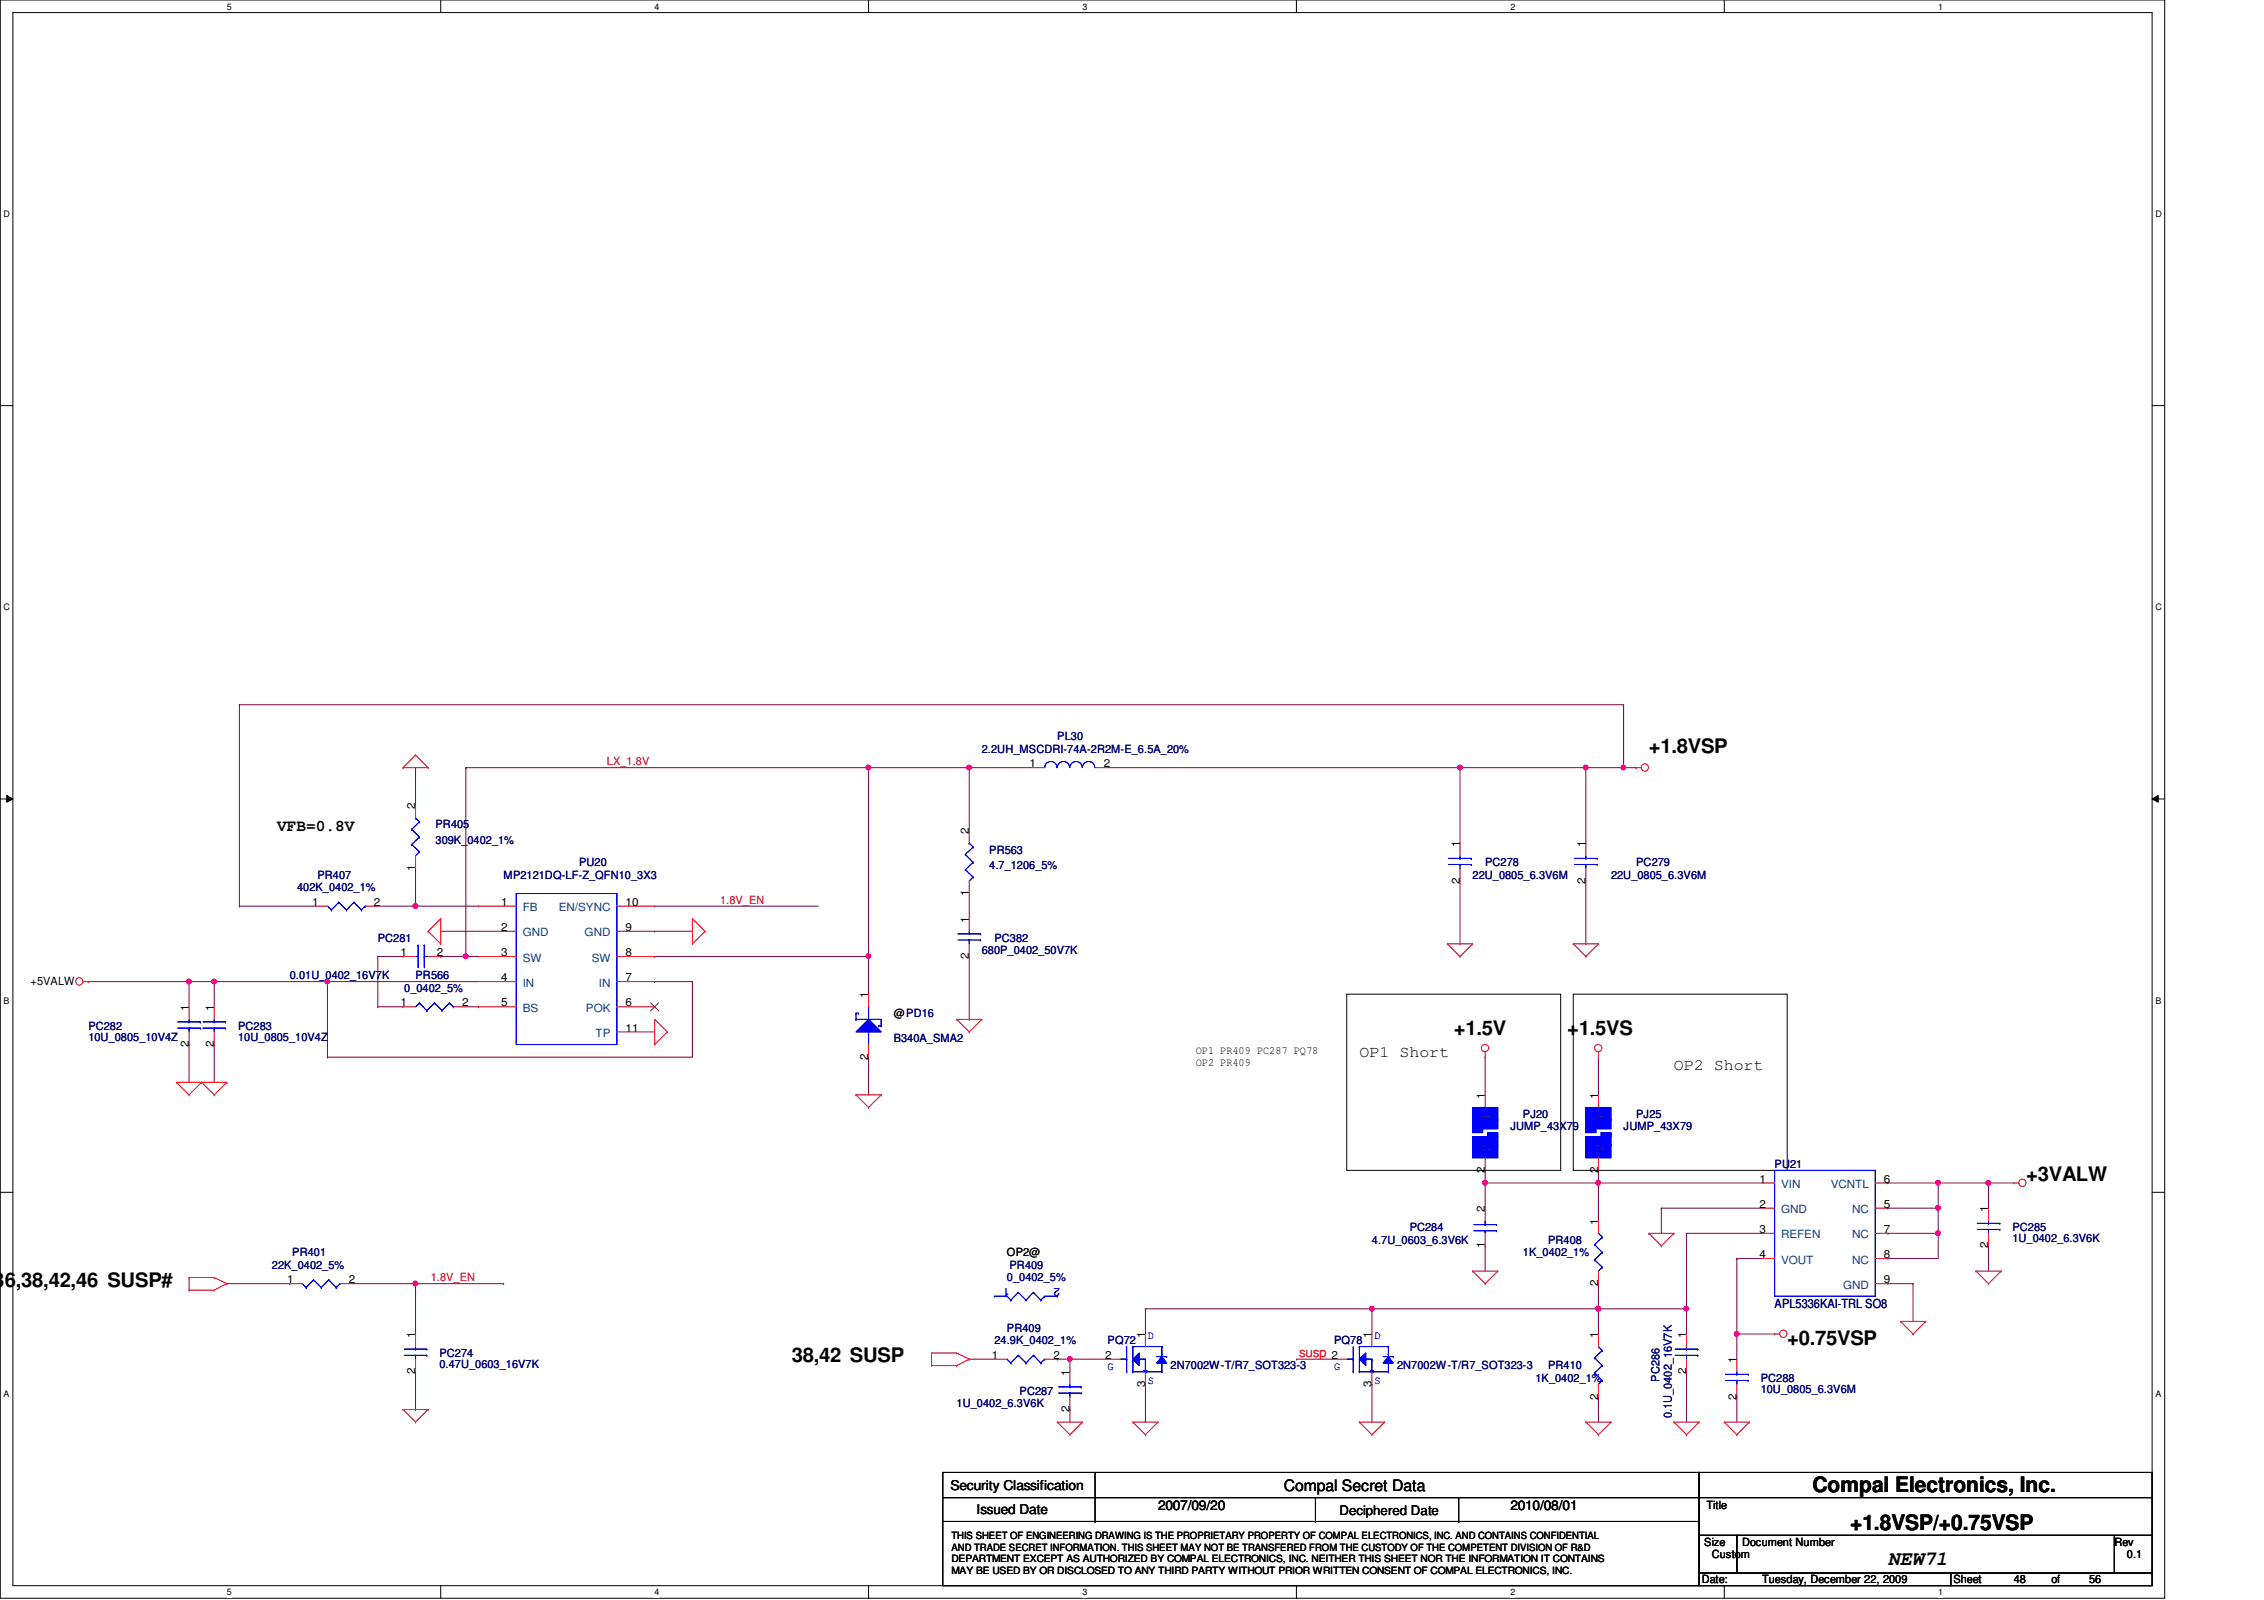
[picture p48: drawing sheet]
<svg xmlns="http://www.w3.org/2000/svg" width="297mm" height="210mm" viewBox="0 0 297 210" stroke-linecap="round" stroke-linejoin="round" font-family="sans-serif">
<defs><g id="words">
<g font-size="2.8">
<text x="237.8" y="195.8">Compal Electronics, Inc.</text>
<text x="242.7" y="200.7">+1.8VSP/+0.75VSP</text>
</g>
<g font-size="2.6">
<text x="216.3" y="98.8">+1.8VSP</text>
<text x="190.8" y="135.8">+1.5V</text>
<text x="205.6" y="135.8">+1.5VS</text>
<text x="265.8" y="155">+3VALW</text>
<text x="-.8" y="168.8">36,38,42,46 SUSP#</text>
<text x="103.9" y="178.7">38,42 SUSP</text>
<text x="234.5" y="176.4">+0.75VSP</text>
<text x="247.7" y="205.3">NEW71</text>
</g>
<g font-size="2.1">
<text x="36.4" y="109.1">VFB=0.8V</text>
<text x="178.3" y="138.7">OP1 Short</text>
<text x="219.6" y="140.3">OP2 Short</text>
<text x="168.4" y="195.6">Compal Secret Data</text>
</g>
<text font-size="1.8" fill="#f00" x="170.4" y="178">susp</text>
<g font-size="1.8">
<text x="124.7" y="195.5">Security Classification</text>
<text x="128.1" y="198.6">Issued Date</text>
<text x="151.9" y="198.1">2007/09/20</text>
<text x="198.2" y="198.1">2010/08/01</text>
</g>
<text font-size="1.7" fill="#000080" x="232.8" y="171.5">APL5336KAI-TRL SO8</text>
<text font-size="1.7" x="175.7" y="198.8">Deciphered Date</text>
<g font-size="1.5" fill="#f00">
<text x="79.6" y="100.4">LX_1.8V</text>
<text x="94.5" y="118.5">1.8V_EN</text>
<text x="56.5" y="168.1">1.8V_EN</text>
</g>
<g font-size="1.5" fill="#000080">
<text x="128.8" y="98.8">2.2UH_MSCDRI-74A-2R2M-E_6.5A_20%</text>
<text x="138.7" y="97.1">PL30</text>
<text x="57.1" y="108.7">PR405</text>
<text x="57.1" y="110.7">309K_0402_1%</text>
<text x="76" y="113.6">PU20</text>
<text x="129.8" y="112">PR563</text>
<text x="129.8" y="114">4.7_1206_5%</text>
<text x="194.9" y="113.6">PC278</text>
<text x="214.7" y="113.6">PC279</text>
<text x="39" y="116.9">402K_0402_1%</text>
<text x="41.7" y="115.3">PR407</text>
<text x="66.1" y="115.3">MP2121DQ-LF-Z_QFN10_3X3</text>
<text x="193.2" y="115.3">22U_0805_6.3V6M</text>
<text x="211.4" y="115.3">22U_0805_6.3V6M</text>
<text x="49.6" y="123.5">PC281</text>
<text x="128.8" y="125.2">680P_0402_50V7K</text>
<text x="130.5" y="123.5">PC382</text>
<text x="38" y="128.5">0.01U_0402_16V7K</text>
<text x="53" y="130.1">0_0402_5%</text>
<text x="54.5" y="128.5">PR566</text>
<text x="11.6" y="135.1">PC282</text>
<text x="11.6" y="136.6">10U_0805_10V4Z</text>
<text x="31.2" y="135.1">PC283</text>
<text x="31.2" y="136.6">10U_0805_10V4Z</text>
<text x="117.3" y="136.7">B340A_SMA2</text>
<text x="198.2" y="148.3">JUMP_43X79</text>
<text x="199.8" y="146.6">PJ20</text>
<text x="213" y="148.3">JUMP_43X79</text>
<text x="214.7" y="146.6">PJ25</text>
<text x="232.8" y="153.2">PU21</text>
<text x="185" y="161.5">PC284</text>
<text x="264" y="161.5">PC285</text>
<text x="35.7" y="166.5">22K_0402_5%</text>
<text x="38.4" y="164.8">PR401</text>
<text x="132.5" y="166.5">PR409</text>
<text x="180" y="163.2">4.7U_0603_6.3V6K</text>
<text x="199.8" y="164.8">1K_0402_1%</text>
<text x="203.1" y="163.2">PR408</text>
<text x="264" y="163">1U_0402_6.3V6K</text>
<text x="132.1" y="168.1">0_0402_5%</text>
<text x="57.7" y="178">PC274</text>
<text x="57.7" y="179.5">0.47U_0603_16V7K</text>
<text x="130.5" y="176.4">24.9K_0402_1%</text>
<text x="132.1" y="174.7">PR409</text>
<text x="145.3" y="176.4">PQ72</text>
<text x="153.6" y="179.7">2N7002W-T/R7_SOT323-3</text>
<text x="175" y="176.4">PQ78</text>
<text x="183.3" y="179.7">2N7002W-T/R7_SOT323-3</text>
<text x="203.1" y="179.7">PR410</text>
<text x="125.5" y="184.6">1U_0402_6.3V6K</text>
<text x="133.8" y="183">PC287</text>
<text x="201.5" y="181.3">1K_0402_1%</text>
<text x="217.7" y="181.3" transform="rotate(-90 217.7 181.3)">PC286</text>
<text x="231" y="181.3">PC288</text>
<text x="231" y="182.8">10U_0805_6.3V6M</text>
<text x="219.4" y="186.1" transform="rotate(-90 219.4 186.1)">0.1U_0402_16V7K</text>
</g>
<g font-size="1.5">
<text x="135.1" y="100.7">1</text>
<text x="144.8" y="100.7">2</text>
<text x="54.5" y="106.2" transform="rotate(-90 54.5 106.2)">2</text>
<text x="127.1" y="109.5" transform="rotate(-90 127.1 109.5)">2</text>
<text x="191.5" y="111.1" transform="rotate(-90 191.5 111.1)">1</text>
<text x="208" y="111.1" transform="rotate(-90 208 111.1)">1</text>
<text x="41" y="118.8">1</text>
<text x="49.1" y="118.8">2</text>
<text x="54.5" y="114.3" transform="rotate(-90 54.5 114.3)">1</text>
<text x="65.7" y="118.8">1</text>
<text x="82.1" y="118.8">10</text>
<text x="127.1" y="117.6" transform="rotate(-90 127.1 117.6)">1</text>
<text x="191.5" y="115.9" transform="rotate(-90 191.5 115.9)">2</text>
<text x="208" y="115.9" transform="rotate(-90 208 115.9)">2</text>
<text x="52.5" y="125.4">1</text>
<text x="57.3" y="125.4">2</text>
<text x="65.7" y="125.4">3</text>
<text x="65.7" y="122.1">2</text>
<text x="82.1" y="122.1">9</text>
<text x="82.1" y="125.4">8</text>
<text x="127.1" y="125.8" transform="rotate(-90 127.1 125.8)">2</text>
<text x="127.1" y="121" transform="rotate(-90 127.1 121)">1</text>
<text x="4" y="129.2">+5VALW</text>
<text x="65.7" y="128.7">4</text>
<text x="82.1" y="128.7">7</text>
<text x="113.9" y="130.9" transform="rotate(-90 113.9 130.9)">1</text>
<text x="24.8" y="137.4" transform="rotate(-90 24.8 137.4)">2</text>
<text x="24.8" y="132.6" transform="rotate(-90 24.8 132.6)">1</text>
<text x="28.1" y="137.4" transform="rotate(-90 28.1 137.4)">2</text>
<text x="28.1" y="132.6" transform="rotate(-90 28.1 132.6)">1</text>
<text x="52.5" y="132">1</text>
<text x="60.6" y="132">2</text>
<text x="65.7" y="132">5</text>
<text x="82.1" y="132">6</text>
<text x="82.1" y="135.3">11</text>
<text x="117.3" y="133.4">@PD16</text>
<text x="113.9" y="139" transform="rotate(-90 113.9 139)">2</text>
<text x="156.9" y="138.3">OP1 PR409 PC287 PQ78</text>
<text x="156.9" y="139.9">OP2 PR409</text>
<text x="194.8" y="144.1" transform="rotate(-90 194.8 144.1)">1</text>
<text x="209.7" y="144.1" transform="rotate(-90 209.7 144.1)">1</text>
<text x="194.8" y="153.9" transform="rotate(-90 194.8 153.9)">2</text>
<text x="209.7" y="153.9" transform="rotate(-90 209.7 153.9)">2</text>
<text x="230.8" y="155.2">1</text>
<text x="247.2" y="155.2">6</text>
<text x="194.8" y="159" transform="rotate(-90 194.8 159)">2</text>
<text x="209.7" y="160.7" transform="rotate(-90 209.7 160.7)">1</text>
<text x="230.8" y="158.5">2</text>
<text x="230.8" y="161.8">3</text>
<text x="247.2" y="158.5">5</text>
<text x="247.2" y="161.8">7</text>
<text x="260.9" y="159" transform="rotate(-90 260.9 159)">1</text>
<text x="132.1" y="164.8">OP2@</text>
<text x="194.8" y="163.8" transform="rotate(-90 194.8 163.8)">1</text>
<text x="230.8" y="165.1">4</text>
<text x="247.2" y="165.1">8</text>
<text x="260.9" y="163.8" transform="rotate(-90 260.9 163.8)">2</text>
<text x="37.7" y="168.4">1</text>
<text x="45.8" y="168.4">2</text>
<text x="209.7" y="168.7" transform="rotate(-90 209.7 168.7)">2</text>
<text x="247.2" y="168.4">9</text>
<text x="54.5" y="175.5" transform="rotate(-90 54.5 175.5)">1</text>
<text x="130.1" y="178.3">1</text>
<text x="138.2" y="178.3">2</text>
<text x="145" y="178.3">2</text>
<text x="150.2" y="175.5" transform="rotate(-90 150.2 175.5)">1</text>
<text x="174.7" y="178.3">2</text>
<text x="180" y="175.5" transform="rotate(-90 180 175.5)">1</text>
<text x="209.7" y="175.5" transform="rotate(-90 209.7 175.5)">1</text>
<text x="221.2" y="175.5" transform="rotate(-90 221.2 175.5)">1</text>
<text x="227.8" y="178.8" transform="rotate(-90 227.8 178.8)">1</text>
<text x="54.5" y="180.3" transform="rotate(-90 54.5 180.3)">2</text>
<text x="140.3" y="185.3" transform="rotate(-90 140.3 185.3)">2</text>
<text x="140.3" y="180.5" transform="rotate(-90 140.3 180.5)">1</text>
<text x="150.2" y="181.9" transform="rotate(-90 150.2 181.9)">3</text>
<text x="180" y="181.9" transform="rotate(-90 180 181.9)">3</text>
<text x="209.7" y="183.6" transform="rotate(-90 209.7 183.6)">2</text>
<text x="221.2" y="180.3" transform="rotate(-90 221.2 180.3)">2</text>
<text x="227.8" y="183.6" transform="rotate(-90 227.8 183.6)">2</text>
<text x="223.9" y="198">Title</text>
<text x="223.6" y="202.8">Size</text>
<text x="228.6" y="202.8">Document Number</text>
<text x="277.4" y="202.8">Rev</text>
<text x="223.3" y="207.7">Date:</text>
<text x="224.6" y="204.4">Custom</text>
<text x="231.2" y="207.7">Tuesday, December 22, 2009</text>
<text x="256.3" y="207.7">Sheet</text>
<text x="264.2" y="207.7">48</text>
<text x="269.2" y="207.7">of</text>
<text x="274.1" y="207.7">56</text>
<text x="279.1" y="204.4">0.1</text>
</g>
<g font-size="1.5" fill="#004080">
<text x="68.6" y="119.5">FB</text>
<text x="73.3" y="119.5">EN/SYNC</text>
<text x="68.6" y="122.9">GND</text>
<text x="76.7" y="122.9">GND</text>
<text x="68.6" y="126.2">SW</text>
<text x="68.6" y="129.5">IN</text>
<text x="77.6" y="126.2">SW</text>
<text x="78.6" y="129.5">IN</text>
<text x="68.6" y="132.8">BS</text>
<text x="76.9" y="132.8">POK</text>
<text x="78.1" y="136.1">TP</text>
<text x="195.6" y="147" transform="rotate(-90 195.6 147)">1</text>
<text x="210.4" y="147" transform="rotate(-90 210.4 147)">1</text>
<text x="195.6" y="151" transform="rotate(-90 195.6 151)">2</text>
<text x="210.4" y="151" transform="rotate(-90 210.4 151)">2</text>
<text x="233.7" y="155.9">VIN</text>
<text x="240.2" y="155.9">VCNTL</text>
<text x="233.7" y="159.2">GND</text>
<text x="243" y="159.2">NC</text>
<text x="233.7" y="162.5">REFEN</text>
<text x="233.7" y="165.8">VOUT</text>
<text x="243" y="162.5">NC</text>
<text x="243" y="165.8">NC</text>
<text x="241.8" y="169.1">GND</text>
</g>
<g font-size="1.5" fill="#00f">
<text x="132.5" y="169" transform="rotate(180 132.5 169)">1</text>
<text x="139.1" y="169" transform="rotate(180 139.1 169)">2</text>
<text x="145.3" y="179.7">G</text>
<text x="150.6" y="175.7">D</text>
<text x="175" y="179.7">G</text>
<text x="180.3" y="175.7">D</text>
<text x="150.6" y="181.5">S</text>
<text x="180.3" y="181.5">S</text>
</g>
<g font-size="1.3">
<text x="124.8" y="201.9">THIS SHEET OF ENGINEERING DRAWING IS THE PROPRIETARY PROPERTY OF COMPAL ELECTRONICS, INC. AND CONTAINS CONFIDENTIAL</text>
<text x="124.8" y="203.5">AND TRADE SECRET INFORMATION. THIS SHEET MAY NOT BE TRANSFERED FROM THE CUSTODY OF THE COMPETENT DIVISION OF R&amp;D</text>
<text x="124.8" y="205">DEPARTMENT EXCEPT AS AUTHORIZED BY COMPAL ELECTRONICS, INC. NEITHER THIS SHEET NOR THE INFORMATION IT CONTAINS</text>
<text x="124.8" y="206.5">MAY BE USED BY OR DISCLOSED TO ANY THIRD PARTY WITHOUT PRIOR WRITTEN CONSENT OF COMPAL ELECTRONICS, INC.</text>
</g>
<g font-size="1.2">
<text x="29.8" y="1.3">5</text>
<text x="85.9" y="1.3">4</text>
<text x="142" y="1.3">3</text>
<text x="198.2" y="1.3">2</text>
<text x="254.3" y="1.3">1</text>
<text x=".5" y="28.5">D</text>
<text x="282.8" y="28.5">D</text>
<text x=".5" y="80.1">C</text>
<text x="282.8" y="80.1">C</text>
<text x=".5" y="131.7">B</text>
<text x="282.8" y="131.7">B</text>
<text x=".5" y="183.3">A</text>
<text x="282.8" y="183.3">A</text>
<text x="29.8" y="209.3">5</text>
<text x="85.9" y="209.3">4</text>
<text x="142" y="209.3">3</text>
<text x="198.2" y="209.3">2</text>
<text x="254.3" y="209.3">1</text>
</g>
</g></defs>
<path d="M0 0h284v209.7h-284zM1.7 1.7h280.7v206.3h-280.7z" fill="none" stroke="#000" stroke-width=".13"/>
<g fill="#fff">
<path d="M29.8 .2h.5v1.3h-.5z"/>
<path d="M29.8 208.2h.5v1.3h-.5z"/>
</g>
<path d="M57.8 0v1.7M57.8 208v1.7" fill="none" stroke="#000" stroke-width=".13"/>
<g fill="#fff">
<path d="M85.9 .2h.6v1.3h-.6z"/>
<path d="M85.9 208.2h.6v1.3h-.6z"/>
</g>
<path d="M114 0v1.7M114 208v1.7" fill="none" stroke="#000" stroke-width=".13"/>
<g fill="#fff">
<path d="M142 .2h.6v1.3h-.6z"/>
<path d="M142 208.2h.6v1.3h-.6z"/>
</g>
<path d="M170.1 0v1.7M170.1 208v1.7" fill="none" stroke="#000" stroke-width=".13"/>
<g fill="#fff">
<path d="M198.2 .2h.6v1.3h-.6z"/>
<path d="M198.2 208.2h.6v1.3h-.6z"/>
</g>
<path d="M226.2 0v1.7M226.2 208v1.7" fill="none" stroke="#000" stroke-width=".13"/>
<g fill="#fff">
<path d="M254.3 .2h.6v1.3h-.6z"/>
<path d="M254.3 208.2h.6v1.3h-.6z"/>
<path d="M.5 27.4h.8v1.3h-.8z"/>
<path d="M282.8 27.4h.8v1.3h-.8z"/>
<path d="M.5 79h.8v1.3h-.8z"/>
<path d="M282.8 79h.8v1.3h-.8z"/>
</g>
<path d="M0 53.2h1.7M282.4 53.2h1.6" fill="none" stroke="#000" stroke-width=".13"/>
<g fill="#fff">
<path d="M.5 130.6h.7v1.3h-.7z"/>
<path d="M282.8 130.6h.7v1.3h-.7z"/>
</g>
<path d="M0 104.8h1.7M.9 104.4l.8 .4-.8 .4zM282.4 104.8l.8-.4v.8zM282.4 104.8h1.6" fill="none" stroke="#000" stroke-width=".13"/>
<path d="M.9 104.4l.8 .4-.8 .4zM282.4 104.8l.8-.4v.8z" fill="#000"/>
<g fill="#fff">
<path d="M.5 182.2h.7v1.3h-.7z"/>
<path d="M282.8 182.2h.7v1.3h-.7z"/>
</g>
<path d="M0 156.4h1.7M282.4 156.4h1.6" fill="none" stroke="#000" stroke-width=".13"/>
<path d="M194.9 155.2h.1M194.9 155.2v3.3M247.7 168.4h.1M247.7 168.4h3.3M251 168.4h.1M251 168.4v5" fill="none" stroke="#800040" stroke-width=".13"/>
<circle cx="194.8" cy="155.2" r=".32" fill="#f0f"/>
<circle cx="194.8" cy="155.2" r=".32" fill="none" stroke="#f0f" stroke-width=".13"/>
<path d="M209.7 155.2h.1M209.7 155.2h21.5" fill="none" stroke="#800040" stroke-width=".13"/>
<circle cx="209.7" cy="155.2" r=".32" fill="#f0f"/>
<circle cx="209.7" cy="155.2" r=".32" fill="none" stroke="#f0f" stroke-width=".13"/>
<path d="M260.9 155.2h.1M260.9 155.2h3.3M194.9 163.4h.1M194.9 163.4v3.4M209.7 183.3h.1M209.7 183.3v3.3" fill="none" stroke="#800040" stroke-width=".13"/>
<circle cx="260.9" cy="155.2" r=".32" fill="#f0f"/>
<circle cx="260.9" cy="155.2" r=".32" fill="none" stroke="#f0f" stroke-width=".13"/>
<g fill="none" stroke="#800040" stroke-width=".13">
<path d="M218 158.5h.1M218 158.5v3.3M218 158.5h13.2M247.7 158.5h.1M247.7 155.2h.1M247.7 155.2h13.2M254.3 155.2h.1M254.3 155.2v3.3h-6.6M221.3 180h.1M221.3 180v6.6M247.7 165.1h.1M247.7 161.8h.1"/>
<path d="M247.7 161.8h6.6M254.3 161.8h.1M254.3 161.8v3.3h-6.6M260.9 163.4h.1M260.9 163.4v3.4"/>
</g>
<circle cx="254.3" cy="155.2" r=".32" fill="#f0f"/>
<circle cx="254.3" cy="155.2" r=".32" fill="none" stroke="#f0f" stroke-width=".13"/>
<path d="M180 171.7h.1M180 171.7h29.7" fill="none" stroke="#800040" stroke-width=".13"/>
<circle cx="209.7" cy="171.7" r=".32" fill="#f0f"/>
<circle cx="209.7" cy="171.7" r=".32" fill="none" stroke="#f0f" stroke-width=".13"/>
<circle cx="180" cy="171.7" r=".32" fill="#f0f"/>
<circle cx="180" cy="171.7" r=".32" fill="none" stroke="#f0f" stroke-width=".13"/>
<path d="M209.7 168.4h.1M209.7 168.4v3.3M227.9 175h.1M227.9 175h4.9" fill="none" stroke="#800040" stroke-width=".13"/>
<circle cx="227.9" cy="175" r=".32" fill="#f0f"/>
<circle cx="227.9" cy="175" r=".32" fill="none" stroke="#f0f" stroke-width=".13"/>
<path d="M254.3 158.5h.1M254.3 158.5v3.3M227.9 175h.1M227.9 165.1h.1M227.9 165.1v13.2" fill="none" stroke="#800040" stroke-width=".13"/>
<circle cx="254.3" cy="161.8" r=".32" fill="#f0f"/>
<circle cx="254.3" cy="161.8" r=".32" fill="none" stroke="#f0f" stroke-width=".13"/>
<circle cx="254.3" cy="158.5" r=".32" fill="#f0f"/>
<circle cx="254.3" cy="158.5" r=".32" fill="none" stroke="#f0f" stroke-width=".13"/>
<path d="M260.9 155.2h.1M260.9 155.2v3.3M150.3 171.7h.1M150.3 171.7v3.3M209.7 171.7h.1M209.7 171.7h11.6M150.3 181.6h.1M150.3 181.6v5" fill="none" stroke="#800040" stroke-width=".13"/>
<circle cx="221.2" cy="171.7" r=".32" fill="#f0f"/>
<circle cx="221.2" cy="171.7" r=".32" fill="none" stroke="#f0f" stroke-width=".13"/>
<circle cx="209.7" cy="171.7" r=".32" fill="#f0f"/>
<circle cx="209.7" cy="171.7" r=".32" fill="none" stroke="#f0f" stroke-width=".13"/>
<g fill="none" stroke="#800040" stroke-width=".13">
<path d="M194.9 138.7h.1M194.9 138.7v4.9M194.9 155.2h.1M194.9 155.2h14.8M209.7 155.2h.1M209.7 155.2v4.9M140.4 178.3h.1M140.4 178.3h4.9M209.7 171.7h.1M209.7 171.7v3.3M221.3 161.8h.1M221.3 171.7h.1"/>
<path d="M221.3 161.8h9.9M221.3 161.8v13.2M227.9 165.1h.1M227.9 165.1h3.3M140.4 184.9h.1M140.4 184.9v1.7M227.9 183.3h.1M227.9 183.3v3.3"/>
</g>
<circle cx="140.3" cy="178.3" r=".32" fill="#f0f"/>
<circle cx="140.3" cy="178.3" r=".32" fill="none" stroke="#f0f" stroke-width=".13"/>
<g fill="none" stroke="#800040" stroke-width=".13">
<path d="M61.1 100.7h.1M61.1 100.7v24.8M24.8 128.8h.1M24.8 137h.1M24.8 128.8v3.3M24.8 137v5M28.1 132.1h.1M28.1 137h.1M28.1 128.8v3.3M28.1 137v5M43 138.7h.1M43 128.8h.1"/>
<path d="M43 128.8h19.8M43 128.8v9.9M49.6 132.1h.1M49.6 132.1h3.3M52.9 132.1h.1M52.9 125.5h.1M52.9 125.5h-3.3v6.6M61.1 125.5h.1M61.1 125.5h1.7M85.9 128.8h.1M85.9 128.8h4.9M90.8 128.8h.1"/>
<path d="M90.8 128.8v9.9h-47.8M194.9 153.5h.1M194.9 153.5v1.7M127.2 178.3h.1M127.2 178.3h3.3M140.4 178.3h.1M140.4 178.3v1.7"/>
</g>
<circle cx="61.1" cy="125.4" r=".32" fill="#f0f"/>
<circle cx="61.1" cy="125.4" r=".32" fill="none" stroke="#f0f" stroke-width=".13"/>
<path d="M57.8 125.5h.1M57.8 125.5h3.3M85.9 125.5h.1M85.9 125.5h28.1" fill="none" stroke="#800040" stroke-width=".13"/>
<circle cx="113.9" cy="125.4" r=".32" fill="#f0f"/>
<circle cx="113.9" cy="125.4" r=".32" fill="none" stroke="#f0f" stroke-width=".13"/>
<path d="M49.6 118.9h4.9M54.5 118.9h.1M57.8 122.2h.1M57.8 122.2h5M85.9 122.2h.1M85.9 122.2h4.9M114 130.4h.1M114 138.7h.1M114 125.5v4.9M114 138.7v4.9" fill="none" stroke="#800040" stroke-width=".13"/>
<circle cx="54.5" cy="118.8" r=".32" fill="#f0f"/>
<circle cx="54.5" cy="118.8" r=".32" fill="none" stroke="#f0f" stroke-width=".13"/>
<path d="M54.5 100.7h.1M54.5 113.9h.1M54.5 100.7v5M54.5 113.9v5h8.3M62.8 118.9h.1M127.2 100.7h.1M127.2 100.7h8.2M11.6 128.8h.1M11.6 128.8h16.5M28.1 128.8h.1" fill="none" stroke="#800040" stroke-width=".13"/>
<circle cx="24.8" cy="128.8" r=".32" fill="#f0f"/>
<circle cx="24.8" cy="128.8" r=".32" fill="none" stroke="#f0f" stroke-width=".13"/>
<circle cx="28.1" cy="128.8" r=".32" fill="#f0f"/>
<circle cx="28.1" cy="128.8" r=".32" fill="none" stroke="#f0f" stroke-width=".13"/>
<path d="M28.1 128.8h14.9M43 128.8h.1" fill="none" stroke="#800040" stroke-width=".13"/>
<circle cx="42.9" cy="128.8" r=".32" fill="#f0f"/>
<circle cx="42.9" cy="128.8" r=".32" fill="none" stroke="#f0f" stroke-width=".13"/>
<path d="M191.6 110.6h.1M191.6 100.7v9.9M138.7 178.3h.1M138.7 178.3h1.7" fill="none" stroke="#800040" stroke-width=".13"/>
<circle cx="191.5" cy="100.7" r=".32" fill="#f0f"/>
<circle cx="191.5" cy="100.7" r=".32" fill="none" stroke="#f0f" stroke-width=".13"/>
<path d="M208.1 110.6h.1M208.1 100.7v9.9" fill="none" stroke="#800040" stroke-width=".13"/>
<circle cx="208" cy="100.7" r=".32" fill="#f0f"/>
<circle cx="208" cy="100.7" r=".32" fill="none" stroke="#f0f" stroke-width=".13"/>
<path d="M85.9 118.9h.1M85.9 118.9h21.5M145.3 100.7h67.7M191.6 100.7h.1M191.6 115.6v8.2M208.1 100.7h.1M208.1 115.6v8.2M213 100.7h.1M191.6 123.8h.1M208.1 123.8h.1" fill="none" stroke="#800040" stroke-width=".13"/>
<circle cx="213" cy="100.7" r=".32" fill="#f0f"/>
<circle cx="213" cy="100.7" r=".32" fill="none" stroke="#f0f" stroke-width=".13"/>
<path d="M31.4 92.5h.1M31.4 92.5v26.4M31.4 92.5h181.6M213 92.5h.1M213 92.5v8.2M31.4 118.9h.1M31.4 118.9h9.9M114 100.7h.1M114 100.7v24.8M213 100.7h.1M213 100.7h1.7M214.7 100.7h.1" fill="none" stroke="#800040" stroke-width=".13"/>
<circle cx="113.9" cy="100.7" r=".32" fill="#f0f"/>
<circle cx="113.9" cy="100.7" r=".32" fill="none" stroke="#f0f" stroke-width=".13"/>
<path d="M61.1 100.7h.1M61.1 100.7h52.9M127.2 109h.1M127.2 100.7v8.3" fill="none" stroke="#800040" stroke-width=".13"/>
<circle cx="127.1" cy="100.7" r=".32" fill="#f0f"/>
<circle cx="127.1" cy="100.7" r=".32" fill="none" stroke="#f0f" stroke-width=".13"/>
<path d="M114 100.7h.1M114 100.7h13.2M127.2 117.2v3.3M127.2 120.5h.1M127.2 133.7h.1M127.2 125.5v8.2M29.8 168.4h8.2M38 168.4h.1M46.3 168.4h8.2M54.5 168.4h.1" fill="none" stroke="#800040" stroke-width=".13"/>
<circle cx="54.5" cy="168.4" r=".32" fill="#f0f"/>
<circle cx="54.5" cy="168.4" r=".32" fill="none" stroke="#f0f" stroke-width=".13"/>
<g fill="none" stroke="#800040" stroke-width=".13">
<path d="M61.1 132.1h1.7M62.8 132.1h.1M209.7 138.7v4.9M209.7 155.2h.1M209.7 143.6h.1M209.7 153.5v1.7M54.5 175h.1M54.5 180v4.9M66.1 168.4h.1M66.1 168.4h-11.6v6.6M150.3 171.7h.1M150.3 171.7h29.7"/>
<path d="M170.1 178.3h.1M170.1 178.3h4.9M180 171.7h.1M180 171.7v3.3M54.5 184.9h.1M180 181.6h.1M180 181.6v5"/>
</g>
<g fill="none" stroke="#f00" stroke-width=".13">
<path d="M54.5 99.1h.1M54.5 99.1l-1.6 1.6M54.5 99.1l1.7 1.6M41.3 118.9h1.7M47.9 118.9h1.7M52.9 100.7h.1M52.9 100.7h3.3M54.5 105.7v1.6M54.5 112.3v1.6M56.2 100.7h.1M62.8 118.9h4.9M80.9 118.9h5"/>
<path d="M127.2 109v1.6M127.2 115.6v1.6M208.1 110.6v1.7M208.1 113.9v1.7M214.7 100.7h.1M214.7 100.7h.6M10.9 128.8h.7M11.6 128.8h.1M24.8 132.1v1.6M24.8 135.4v1.6M52.9 132.1h1.6M52.9 125.5h1.6"/>
<path d="M56.2 122.2h.1M56.2 122.2l1.6 1.6M56.2 125.5h1.6M57.8 123.8h.1M57.8 120.5h.1M57.8 120.5v3.3M57.8 120.5l-1.6 1.7M59.5 132.1h1.6M62.8 128.8h4.9M62.8 132.1h4.9M62.8 125.5h4.9M62.8 122.2h4.9"/>
<path d="M80.9 128.8h5M80.9 132.1h5M80.9 125.5h5M80.9 122.2h5M80.9 135.4h5M85.9 133.7h.1M85.9 137h.1M85.9 133.7v3.3M85.9 133.7l1.6 1.7M87.5 135.4h.1M87.5 135.4l-1.6 1.6M90.8 120.5h.1"/>
<path d="M90.8 123.8h.1M90.8 120.5v3.3M90.8 120.5l1.7 1.7M92.5 122.2h.1M92.5 122.2l-1.7 1.6M125.5 133.7h.1M125.5 133.7h3.3M125.5 133.7l1.7 1.7M127.2 135.4h.1M128.8 133.7h.1M128.8 133.7l-1.6 1.7M189.9 123.8h.1"/>
<path d="M189.9 123.8h3.3M189.9 123.8l1.7 1.7M191.6 125.5h.1M193.2 123.8h.1M193.2 123.8l-1.6 1.7M194.9 138.7h.1M194.9 138v.7M206.4 123.8h.1M206.4 123.8h3.3M206.4 123.8l1.7 1.7M208.1 125.5h.1M209.7 123.8h.1"/>
<path d="M209.7 138.7h.1M209.7 123.8l-1.6 1.7M209.7 138v.7M23.2 142h.1M23.2 142h6.6M23.2 142l1.6 1.6M24.8 143.6h.1M26.5 142h.1M26.5 142l-1.7 1.6M26.5 142l1.6 1.6M28.1 143.6h.1M29.8 142h.1"/>
<path d="M29.8 142l-1.7 1.6M112.3 143.6h.1M112.3 143.6h3.3M112.3 143.6l1.7 1.7M114 145.3h.1M115.6 143.6h.1M115.6 143.6l-1.6 1.7M231.2 155.2h1.6M231.2 158.5h1.6M246 155.2h1.7M246 158.5h1.7M260.9 158.5v1.6"/>
<path d="M264.2 155.2h.1M264.2 155.2h.7M24.8 169.2h.1M24.8 167.6h.1M24.8 169.2h3.3M24.8 167.6v1.6M24.8 167.6h3.3M28.1 169.2h.1M28.1 167.6h.1M28.1 167.6l1.7 .8M29.8 168.4h.1M29.8 168.4l-1.7 .8"/>
<path d="M122.2 179.2h.1M122.2 177.5h.1M122.2 179.2h3.3M122.2 177.5v1.7M122.2 177.5h3.3M125.5 179.2h.1M125.5 177.5h.1M125.5 177.5l1.7 .8M127.2 178.3h.1M127.2 178.3l-1.7 .9M130.5 178.3h1.6M137.1 178.3h1.6"/>
<path d="M140.4 180v1.6M193.2 166.8h.1M193.2 166.8h3.3M193.2 166.8l1.7 1.6M194.9 168.4h.1M196.5 166.8h.1M196.5 166.8l-1.6 1.6M209.7 175v1.7M216.3 161.8h.1M216.3 161.8h3.3M216.3 161.8l1.7 1.6M218 163.4h.1"/>
<path d="M219.6 161.8h.1M219.6 161.8l-1.6 1.6M231.2 161.8h1.6M231.2 165.1h1.6M232.8 175h.1M232.8 175h.7M246 161.8h1.7M246 165.1h1.7M246 168.4h1.7M249.3 173.4h.1M249.3 173.4h3.3M249.3 173.4l1.7 1.6"/>
<path d="M251 175h.1M252.6 173.4h.1M252.6 173.4l-1.6 1.6M259.2 166.8h.1M259.2 166.8h3.3M259.2 166.8l1.7 1.6M260.9 168.4h.1M260.9 161.8v1.6M262.5 166.8h.1M262.5 166.8l-1.6 1.6M52.9 184.9h.1M52.9 184.9h3.3"/>
<path d="M52.9 184.9l1.6 1.7M54.5 186.6h.1M56.2 184.9h.1M56.2 184.9l-1.7 1.7M138.7 186.6h.1M138.7 186.6h3.3M138.7 186.6l1.7 1.6M140.4 188.2h.1M140.4 183.3v1.6M142 186.6h.1M142 186.6l-1.6 1.6M148.6 186.6h.1"/>
<path d="M148.6 186.6h3.3M148.6 186.6l1.7 1.6M150.3 188.2h.1M151.9 186.6h.1M151.9 186.6l-1.6 1.6M178.3 186.6h.1M178.3 186.6h3.3M178.3 186.6l1.7 1.6M180 188.2h.1M181.6 186.6h.1M181.6 186.6l-1.6 1.6M208.1 186.6h.1"/>
<path d="M208.1 186.6h3.3M208.1 186.6l1.6 1.6M209.7 188.2h.1M209.7 181.6v1.7M211.4 186.6h.1M211.4 186.6l-1.7 1.6M219.6 186.6h.1M219.6 186.6h3.3M219.6 186.6l1.7 1.6M221.3 188.2h.1M222.9 186.6h.1M222.9 186.6l-1.6 1.6"/>
<path d="M226.2 186.6h.1M226.2 186.6h3.3M226.2 186.6l1.7 1.6M227.9 188.2h.1M229.5 186.6h.1M229.5 186.6l-1.6 1.6"/>
<circle cx="215.8" cy="100.7" r=".48"/>
<circle cx="10.4" cy="128.8" r=".48"/>
<circle cx="194.8" cy="137.5" r=".48"/>
<circle cx="209.7" cy="137.5" r=".48"/>
<circle cx="265.3" cy="155.2" r=".48"/>
<circle cx="234" cy="175" r=".48"/>
</g>
<g fill="none" stroke="#000" stroke-width=".13">
<path d="M176.7 130.4h28.1v23.1h-28.1zM206.4 130.4h28.1v23.1h-28.1zM123.7 193.2h99.2v3.3h-99.2zM123.7 196.5h99.2v3.1h-99.2zM123.7 199.6h99.2v8.4h-99.2zM143.7 196.5h.1M143.7 199.6h.1M143.7 193.2v6.4M172.6 199.6h.1M172.6 196.5v3.1M191.4 199.6h.1M191.4 196.5v3.1"/>
<path d="M222.9 193.2h59.5v3.3h-59.5zM222.9 196.5h59.5v4.9h-59.5zM222.9 201.4h5v5h-5zM222.9 206.4h33v1.6h-33zM227.9 201.4h49.5v5h-49.5zM255.9 206.4h26.5v1.6h-26.5zM277.4 201.4h5v5h-5z"/>
</g>
<g fill="none" stroke="#00f" stroke-width=".13">
<path d="M43 118.9l.5 .5M43.5 119.4h.1M44.4 118.4h.1M44.4 118.4l-.9 1M44.4 118.4l1.1 1M45.5 119.4h.1M46.4 118.4h.1M46.4 118.4l-.9 1M46.4 118.4l1 1M47.4 119.4h.1M47.9 118.9h.1M47.9 118.9l-.5 .5"/>
<path d="M54 110.8h.1M54 108.8h.1M54 110.8l1 1M54 108.8l1 1M54.5 107.3h.1M54.5 107.3l.5 .5M55 111.8h.1M55 109.8h.1M55 107.8h.1M55 111.8l-.5 .5M55 109.8l-1 1M55 107.8l-1 1"/>
<path d="M67.7 117.2h13.2v19.8h-13.2zM126.7 114.1h.1M126.7 112.1h.1M126.7 114.1l1 1M126.7 112.1l1 1M127.2 110.6h.1M127.2 110.6l.5 .5M127.7 115.1h.1M127.7 113.1h.1M127.7 111.1h.1M127.7 115.1l-.5 .5M127.7 113.1l-1 1"/>
<path d="M127.7 111.1l-1 1M206.6 113.4h2.9M206.6 112.6h2.9M208.1 112.6h.1M208.1 113.4h.1M208.1 112.3v.3M208.1 113.4v.5M209.5 113.4h.1M209.5 112.6h.1M23.3 134.9h3M23.3 134.1h3M24.8 134.1h.1"/>
<path d="M24.8 134.9h.1M24.8 133.7v.4M24.8 134.9v.5M26.3 134.9h.1M26.3 134.1h.1M54.5 125.5h.4M54.9 125.5h.1M54.9 124h.1M54.9 124v3M55 131.6h.1M55 131.6l-.5 .5M55 131.6l1 1"/>
<path d="M55.7 124h.1M55.7 125.5h.1M55.7 125.5h.5M55.7 124v3M56 132.6h.1M57 131.6h.1M57 131.6l-1 1M57 131.6l1 1M58 132.6h.1M59 131.6h.1M59 131.6l-1 1M59 131.6l.5 .5"/>
<path d="M59.5 132.1h.1M232.8 153.5h13.2v16.6h-13.2zM132.1 178.3l.5 .5M132.6 178.8h.1M133.6 177.8h.1M133.6 177.8l-1 1M133.6 177.8l1 1M134.6 178.8h.1M135.6 177.8h.1M135.6 177.8l-1 1M135.6 177.8l1 1M136.6 178.8h.1"/>
<path d="M137.1 178.3h.1M137.1 178.3l-.5 .5M209.2 178.1h.1M209.2 178.1l1 1.1M209.7 176.7l.5 .5M210.2 177.2h.1M210.2 179.2h.1M210.2 177.2l-1 .9M210.2 179.2l-1 .9M259.4 161.3h3M259.4 160.5h3M260.9 160.5h.1"/>
<path d="M260.9 161.3h.1M260.9 160.1v.4M260.9 161.3v.5M262.4 161.3h.1M262.4 160.5h.1M138.9 182.8h3M138.9 181.9h3M140.4 181.9h.1M140.4 182.8h.1M140.4 181.6v.3M140.4 182.8v.5M141.9 182.8h.1"/>
<path d="M141.9 181.9h.1M209.2 180.1h.1M209.2 180.1l1 1M209.7 181.6h.1M210.2 181.1h.1M210.2 181.1l-.5 .5"/>
</g>
<path d="M85.4 131.6l1 1M86.4 131.6l-1.1 1" fill="none" stroke="#804000" stroke-width=".13"/>
<path d="M208.1 145.3h3.3v1.6h-3.3z" fill-rule="evenodd" fill="#00f"/>
<path d="M208.1 145.3h3.3v1.6h-3.3z" fill="none" stroke="#00f" stroke-width=".13"/>
<path d="M208.1 146.9h3.3v1.2h-3.3z" fill-rule="evenodd" fill="#00f"/>
<path d="M208.1 146.9h3.3v1.2h-3.3z" fill="none" stroke="#00f" stroke-width=".13"/>
<path d="M208.1 148.1h1.3v.5h-1.3z" fill-rule="evenodd" fill="#00f"/>
<path d="M208.1 148.1h1.3v.5h-1.3z" fill="none" stroke="#00f" stroke-width=".13"/>
<path d="M210.1 148.6h1.3v.5h-1.3z" fill-rule="evenodd" fill="#00f"/>
<path d="M210.1 148.6h1.3v.5h-1.3z" fill="none" stroke="#00f" stroke-width=".13"/>
<path d="M208.1 149.1h3.3v1.1h-3.3z" fill-rule="evenodd" fill="#00f"/>
<path d="M208.1 149.1h3.3v1.1h-3.3z" fill="none" stroke="#00f" stroke-width=".13"/>
<path d="M208.1 150.2h3.3v1.7h-3.3z" fill-rule="evenodd" fill="#00f"/>
<path d="M208.1 150.2h3.3v1.7h-3.3z" fill="none" stroke="#00f" stroke-width=".13"/>
<path d="M208.1 145.3h3.3v1.6h-3.3z" fill-rule="evenodd" fill="#00f"/>
<path d="M208.1 145.3h3.3v1.6h-3.3z" fill="none" stroke="#00f" stroke-width=".13"/>
<path d="M208.1 146.9h3.3v1.2h-3.3z" fill-rule="evenodd" fill="#00f"/>
<path d="M208.1 146.9h3.3v1.2h-3.3z" fill="none" stroke="#00f" stroke-width=".13"/>
<path d="M208.1 148.1h1.3v.5h-1.3z" fill-rule="evenodd" fill="#00f"/>
<path d="M208.1 148.1h1.3v.5h-1.3z" fill="none" stroke="#00f" stroke-width=".13"/>
<path d="M210.1 148.6h1.3v.5h-1.3z" fill-rule="evenodd" fill="#00f"/>
<path d="M210.1 148.6h1.3v.5h-1.3z" fill="none" stroke="#00f" stroke-width=".13"/>
<path d="M208.1 149.1h3.3v1.1h-3.3z" fill-rule="evenodd" fill="#00f"/>
<path d="M208.1 149.1h3.3v1.1h-3.3z" fill="none" stroke="#00f" stroke-width=".13"/>
<path d="M208.1 150.2h3.3v1.7h-3.3z" fill-rule="evenodd" fill="#00f"/>
<g fill="none" stroke="#00f" stroke-width=".13">
<path d="M137.1 100.7a.8 .8 0 0 1 .8-.8 .8 .8 0 0 1 .8 .8M138.7 100.7a.8 .8 0 0 1 .8-.8 .8 .8 0 0 1 .8 .8M140.4 100.7a.8 .8 0 0 1 .8-.8 .8 .8 0 0 1 .8 .8M142 100.7a.8 .8 0 0 1 .8-.8 .8 .8 0 0 1 .8 .8M208.1 150.2h3.3v1.7h-3.3zM53 177.8h3M53 177h3M54.5 177h.1M54.5 177.8h.1M54.5 176.7v.3M54.5 177.8v.5M56 177.8h.1"/>
<path d="M56 177h.1M130.5 170.1h.1M130.5 170.1h1.6l.5 .5M132.6 170.6h.1M133.6 169.5h.1M133.6 169.5l-1 1.1M133.6 169.5l1 1.1M134.6 170.6h.1M135.6 169.5h.1M135.6 169.5l-1 1.1M135.6 169.5l1 1.1M136.6 170.6h.1"/>
<path d="M137.1 170.1h.1M137.1 170.1l-.5 .5M137.1 170.1h1.6M138.7 170.1h.1M209.2 163.3h.1M209.2 165.3h.1M209.2 163.3l1 1M209.2 165.3l1 .9M209.7 166.8h.1M209.7 161.8l.5 .5M210.2 162.3h.1M210.2 164.3h.1"/>
<path d="M210.2 166.2h.1M210.2 162.3l-1 1M210.2 164.3l-1 1M210.2 166.2l-.5 .6M219.8 177.8h3M219.8 177h3M221.3 177h.1M221.3 177.8h.1M221.3 176.7v.3M221.3 177.8v.5M222.8 177.8h.1M222.8 177h.1"/>
<path d="M227.9 180v.3M226.4 181.1h3M226.4 180.3h3M227.9 180.3h.1M227.9 181.1h.1M227.9 181.1v.5M229.4 181.1h.1M229.4 180.3h.1"/>
</g>
<path d="M135.4 100.7h1.7M143.7 100.7h1.6M209.7 143.6v1.7M209.7 151.9v1.6M54.5 175v1.7M54.5 178.3v1.7M209.7 160.1v1.7M209.7 166.8v1.6M221.3 175v1.7M221.3 178.3v1.7M227.9 178.3v1.7M227.9 181.6v1.7" fill="none" stroke="#f00" stroke-width=".13"/>
<path d="M148.6 178.3l.9-.8v1.7z" fill="#00f"/>
<path d="M148.6 178.3l.9-.8v1.7z" fill="none" stroke="#00f" stroke-width=".13"/>
<path d="M152.4 178l.7 .8h-1.3z" fill="#00f"/>
<g fill="none" stroke="#00f" stroke-width=".13">
<path d="M147 178.3h.8M147.8 178.3h.1M147.8 180h.1M147.8 176.7v3.3M148.6 176.7h.1M148.6 180h.1M148.6 176.7h3.8M148.6 176.7v3.3M148.6 180h3.8M149.5 178.3h.1M149.5 178.3h.8M150.1 179.8h.1"/>
<path d="M150.1 179.8v.2M150.1 179.8h.3M150.3 180h.1M150.3 178.3h.1M150.3 178.3v1.7M150.4 179.8h.1M150.4 180h.1M150.4 179.8v.2M151.8 178h1.3M152.4 178l.7 .8h-1.3zM152.4 176.7h.1M152.4 177.6h.1"/>
<path d="M152.4 180h.1M152.4 178.8h.1M152.4 176.7v1.3M152.4 178.8v1.2M153.1 178h.1"/>
</g>
<path d="M148.6 178.3l.9-.8v1.7z" fill="#00f"/>
<path d="M148.6 178.3l.9-.8v1.7z" fill="none" stroke="#00f" stroke-width=".13"/>
<path d="M152.4 178l.7 .8h-1.3z" fill="#00f"/>
<g fill="none" stroke="#00f" stroke-width=".13">
<path d="M147 178.3h.8M147.8 178.3h.1M147.8 180h.1M147.8 176.7v3.3M148.6 176.7h.1M148.6 180h.1M148.6 176.7h3.8M148.6 176.7v3.3M148.6 180h3.8M149.5 178.3h.1M149.5 178.3h.8M150.1 179.8h.1"/>
<path d="M150.1 179.8v.2M150.1 179.8h.3M150.3 180h.1M150.3 178.3h.1M150.3 178.3v1.7M150.4 179.8h.1M150.4 180h.1M150.4 179.8v.2M151.8 178h1.3M152.4 178l.7 .8h-1.3zM152.4 176.7h.1M152.4 177.6h.1"/>
<path d="M152.4 180h.1M152.4 178.8h.1M152.4 176.7v1.3M152.4 178.8v1.2M153.1 178h.1"/>
</g>
<path d="M145.3 178.3h1.7M150.3 175v1.7M150.3 180v1.6" fill="none" stroke="#f00" stroke-width=".13"/>
<path d="M178.3 178.3l.9-.8v1.7z" fill="#00f"/>
<path d="M178.3 178.3l.9-.8v1.7z" fill="none" stroke="#00f" stroke-width=".13"/>
<path d="M182.2 178l.6 .8h-1.3z" fill="#00f"/>
<g fill="none" stroke="#00f" stroke-width=".13">
<path d="M176.7 178.3h.8M177.5 178.3h.1M177.5 180h.1M177.5 176.7v3.3M178.3 176.7h.1M178.3 180h.1M178.3 176.7h3.9M178.3 176.7v3.3M178.3 180h3.9M179.2 178.3h.1M179.2 178.3h.8M179.8 179.8h.1"/>
<path d="M179.8 179.8v.2M179.8 179.8h.4M180 180h.1M180 178.3h.1M180 178.3v1.7M180.2 179.8h.1M180.2 180h.1M180.2 179.8v.2M181.5 178h1.3M182.2 178l.6 .8h-1.3zM182.2 176.7h.1M182.2 177.6h.1"/>
<path d="M182.2 180h.1M182.2 178.8h.1M182.2 176.7v1.3M182.2 178.8v1.2M182.8 178h.1"/>
</g>
<path d="M178.3 178.3l.9-.8v1.7z" fill="#00f"/>
<path d="M178.3 178.3l.9-.8v1.7z" fill="none" stroke="#00f" stroke-width=".13"/>
<path d="M182.2 178l.6 .8h-1.3z" fill="#00f"/>
<g fill="none" stroke="#00f" stroke-width=".13">
<path d="M39.7 168.4l.5 .5M40.2 168.9h.1M41.1 167.9h.1M41.1 167.9l-.9 1M41.1 167.9l1.1 1M42.2 168.9h.1M43.1 167.9h.1M43.1 167.9l-.9 1M43.1 167.9l1 1M44.1 168.9h.1M44.6 168.4h.1M44.6 168.4l-.5 .5"/>
<path d="M176.7 178.3h.8M177.5 178.3h.1M177.5 180h.1M177.5 176.7v3.3M178.3 176.7h.1M178.3 180h.1M178.3 176.7h3.9M178.3 176.7v3.3M178.3 180h3.9M179.2 178.3h.1M179.2 178.3h.8M179.8 179.8h.1"/>
<path d="M179.8 179.8v.2M179.8 179.8h.4M180 180h.1M180 178.3h.1M180 178.3v1.7M180.2 179.8h.1M180.2 180h.1M180.2 179.8v.2M181.5 178h1.3M182.2 178l.6 .8h-1.3zM182.2 176.7h.1M182.2 177.6h.1"/>
<path d="M182.2 180h.1M182.2 178.8h.1M182.2 176.7v1.3M182.2 178.8v1.2M182.8 178h.1"/>
</g>
<path d="M38 168.4h1.7M44.6 168.4h1.7M175 178.3h1.7M180 175v1.7M180 180v1.6" fill="none" stroke="#f00" stroke-width=".13"/>
<path d="M112.3 135.4l1.7-1.7 1.6 1.7z" fill="#00f"/>
<g fill="none" stroke="#00f" stroke-width=".13">
<path d="M112.3 135.4l1.7-1.7 1.6 1.7zM112.3 133.7h.1M112.3 132.9h.1M112.3 133.7h3.3v.9M112.3 132.9v.8M112.3 132.9h.3M112.6 132.9h.1M114 135.4h.1M114 132.1h.1M114 132.1v1.6M114 135.4v1.6M115.3 134.6h.1"/>
<path d="M115.3 134.6h.3M115.6 134.6h.1"/>
</g>
<path d="M112.3 135.4l1.7-1.7 1.6 1.7z" fill="#00f"/>
<g fill="none" stroke="#00f" stroke-width=".13">
<path d="M112.3 135.4l1.7-1.7 1.6 1.7zM112.3 133.7h.1M112.3 132.9h.1M112.3 133.7h3.3v.9M112.3 132.9v.8M112.3 132.9h.3M112.6 132.9h.1M114 135.4h.1M114 132.1h.1M114 132.1v1.6M114 135.4v1.6M115.3 134.6h.1"/>
<path d="M115.3 134.6h.3M115.6 134.6h.1"/>
</g>
<path d="M114 130.4v1.7M114 137v1.7" fill="none" stroke="#f00" stroke-width=".13"/>
<path d="M193.2 145.3h3.3v1.6h-3.3z" fill-rule="evenodd" fill="#00f"/>
<path d="M193.2 145.3h3.3v1.6h-3.3z" fill="none" stroke="#00f" stroke-width=".13"/>
<path d="M193.2 146.9h3.3v1.2h-3.3z" fill-rule="evenodd" fill="#00f"/>
<path d="M193.2 146.9h3.3v1.2h-3.3z" fill="none" stroke="#00f" stroke-width=".13"/>
<path d="M193.2 148.1h1.3v.5h-1.3z" fill-rule="evenodd" fill="#00f"/>
<path d="M193.2 148.1h1.3v.5h-1.3z" fill="none" stroke="#00f" stroke-width=".13"/>
<path d="M195.2 148.6h1.3v.5h-1.3z" fill-rule="evenodd" fill="#00f"/>
<path d="M195.2 148.6h1.3v.5h-1.3z" fill="none" stroke="#00f" stroke-width=".13"/>
<path d="M193.2 149.1h3.3v1.1h-3.3z" fill-rule="evenodd" fill="#00f"/>
<path d="M193.2 149.1h3.3v1.1h-3.3z" fill="none" stroke="#00f" stroke-width=".13"/>
<path d="M193.2 150.2h3.3v1.7h-3.3z" fill-rule="evenodd" fill="#00f"/>
<path d="M193.2 150.2h3.3v1.7h-3.3z" fill="none" stroke="#00f" stroke-width=".13"/>
<path d="M193.2 145.3h3.3v1.6h-3.3z" fill-rule="evenodd" fill="#00f"/>
<path d="M193.2 145.3h3.3v1.6h-3.3z" fill="none" stroke="#00f" stroke-width=".13"/>
<path d="M193.2 146.9h3.3v1.2h-3.3z" fill-rule="evenodd" fill="#00f"/>
<path d="M193.2 146.9h3.3v1.2h-3.3z" fill="none" stroke="#00f" stroke-width=".13"/>
<path d="M193.2 148.1h1.3v.5h-1.3z" fill-rule="evenodd" fill="#00f"/>
<path d="M193.2 148.1h1.3v.5h-1.3z" fill="none" stroke="#00f" stroke-width=".13"/>
<path d="M195.2 148.6h1.3v.5h-1.3z" fill-rule="evenodd" fill="#00f"/>
<path d="M195.2 148.6h1.3v.5h-1.3z" fill="none" stroke="#00f" stroke-width=".13"/>
<path d="M193.2 149.1h3.3v1.1h-3.3z" fill-rule="evenodd" fill="#00f"/>
<path d="M193.2 149.1h3.3v1.1h-3.3z" fill="none" stroke="#00f" stroke-width=".13"/>
<path d="M193.2 150.2h3.3v1.7h-3.3z" fill-rule="evenodd" fill="#00f"/>
<g fill="none" stroke="#00f" stroke-width=".13">
<path d="M190.1 113.4h2.9M190.1 112.6h2.9M191.6 112.6h.1M191.6 113.4h.1M191.6 112.3v.3M191.6 113.4v.5M193 113.4h.1M193 112.6h.1M26.6 134.9h3M26.6 134.1h3M28.1 134.1h.1M28.1 134.9h.1"/>
<path d="M28.1 133.7v.4M28.1 134.9v.5M29.6 134.9h.1M29.6 134.1h.1M125.7 123.3h2.9M125.7 122.5h2.9M127.2 122.5h.1M127.2 123.3h.1M127.2 122.2v.3M127.2 123.3v.5M128.6 123.3h.1M128.6 122.5h.1"/>
<path d="M193.2 150.2h3.3v1.7h-3.3zM193.4 160.7h2.9M193.4 161.5h2.9M194.9 161.5h.1M194.9 160.7h.1M194.9 160.1v.6M194.9 161.5v.3M196.3 160.7h.1M196.3 161.5h.1"/>
</g>
<path d="M191.6 110.6v1.7M191.6 113.9v1.7M28.1 132.1v1.6M28.1 135.4v1.6M127.2 120.5v1.7M127.2 123.8v1.7M194.9 143.6v1.7M194.9 151.9v1.6M194.9 158.5v1.6M194.9 161.8v1.6" fill="none" stroke="#f00" stroke-width=".13"/>
<circle cx="194.8" cy="155.2" r=".32" fill="#f0f"/>
<circle cx="194.8" cy="155.2" r=".32" fill="none" stroke="#f0f" stroke-width=".13"/>
<circle cx="209.7" cy="155.2" r=".32" fill="#f0f"/>
<circle cx="209.7" cy="155.2" r=".32" fill="none" stroke="#f0f" stroke-width=".13"/>
<circle cx="260.9" cy="155.2" r=".32" fill="#f0f"/>
<circle cx="260.9" cy="155.2" r=".32" fill="none" stroke="#f0f" stroke-width=".13"/>
<circle cx="254.3" cy="155.2" r=".32" fill="#f0f"/>
<circle cx="254.3" cy="155.2" r=".32" fill="none" stroke="#f0f" stroke-width=".13"/>
<circle cx="209.7" cy="171.7" r=".32" fill="#f0f"/>
<circle cx="209.7" cy="171.7" r=".32" fill="none" stroke="#f0f" stroke-width=".13"/>
<circle cx="180" cy="171.7" r=".32" fill="#f0f"/>
<circle cx="180" cy="171.7" r=".32" fill="none" stroke="#f0f" stroke-width=".13"/>
<circle cx="227.9" cy="175" r=".32" fill="#f0f"/>
<circle cx="227.9" cy="175" r=".32" fill="none" stroke="#f0f" stroke-width=".13"/>
<circle cx="254.3" cy="161.8" r=".32" fill="#f0f"/>
<circle cx="254.3" cy="161.8" r=".32" fill="none" stroke="#f0f" stroke-width=".13"/>
<circle cx="254.3" cy="158.5" r=".32" fill="#f0f"/>
<circle cx="254.3" cy="158.5" r=".32" fill="none" stroke="#f0f" stroke-width=".13"/>
<circle cx="221.2" cy="171.7" r=".32" fill="#f0f"/>
<circle cx="221.2" cy="171.7" r=".32" fill="none" stroke="#f0f" stroke-width=".13"/>
<circle cx="209.7" cy="171.7" r=".32" fill="#f0f"/>
<circle cx="209.7" cy="171.7" r=".32" fill="none" stroke="#f0f" stroke-width=".13"/>
<circle cx="140.3" cy="178.3" r=".32" fill="#f0f"/>
<circle cx="140.3" cy="178.3" r=".32" fill="none" stroke="#f0f" stroke-width=".13"/>
<circle cx="61.1" cy="125.4" r=".32" fill="#f0f"/>
<circle cx="61.1" cy="125.4" r=".32" fill="none" stroke="#f0f" stroke-width=".13"/>
<circle cx="113.9" cy="125.4" r=".32" fill="#f0f"/>
<circle cx="113.9" cy="125.4" r=".32" fill="none" stroke="#f0f" stroke-width=".13"/>
<circle cx="54.5" cy="118.8" r=".32" fill="#f0f"/>
<circle cx="54.5" cy="118.8" r=".32" fill="none" stroke="#f0f" stroke-width=".13"/>
<circle cx="24.8" cy="128.8" r=".32" fill="#f0f"/>
<circle cx="24.8" cy="128.8" r=".32" fill="none" stroke="#f0f" stroke-width=".13"/>
<circle cx="28.1" cy="128.8" r=".32" fill="#f0f"/>
<circle cx="28.1" cy="128.8" r=".32" fill="none" stroke="#f0f" stroke-width=".13"/>
<circle cx="42.9" cy="128.8" r=".32" fill="#f0f"/>
<circle cx="42.9" cy="128.8" r=".32" fill="none" stroke="#f0f" stroke-width=".13"/>
<circle cx="191.5" cy="100.7" r=".32" fill="#f0f"/>
<circle cx="191.5" cy="100.7" r=".32" fill="none" stroke="#f0f" stroke-width=".13"/>
<circle cx="208" cy="100.7" r=".32" fill="#f0f"/>
<circle cx="208" cy="100.7" r=".32" fill="none" stroke="#f0f" stroke-width=".13"/>
<circle cx="213" cy="100.7" r=".32" fill="#f0f"/>
<circle cx="213" cy="100.7" r=".32" fill="none" stroke="#f0f" stroke-width=".13"/>
<circle cx="113.9" cy="100.7" r=".32" fill="#f0f"/>
<circle cx="113.9" cy="100.7" r=".32" fill="none" stroke="#f0f" stroke-width=".13"/>
<circle cx="127.1" cy="100.7" r=".32" fill="#f0f"/>
<circle cx="127.1" cy="100.7" r=".32" fill="none" stroke="#f0f" stroke-width=".13"/>
<circle cx="54.5" cy="168.4" r=".32" fill="#f0f"/>
<circle cx="54.5" cy="168.4" r=".32" fill="none" stroke="#f0f" stroke-width=".13"/>
<use href="#words"/>
</svg>
